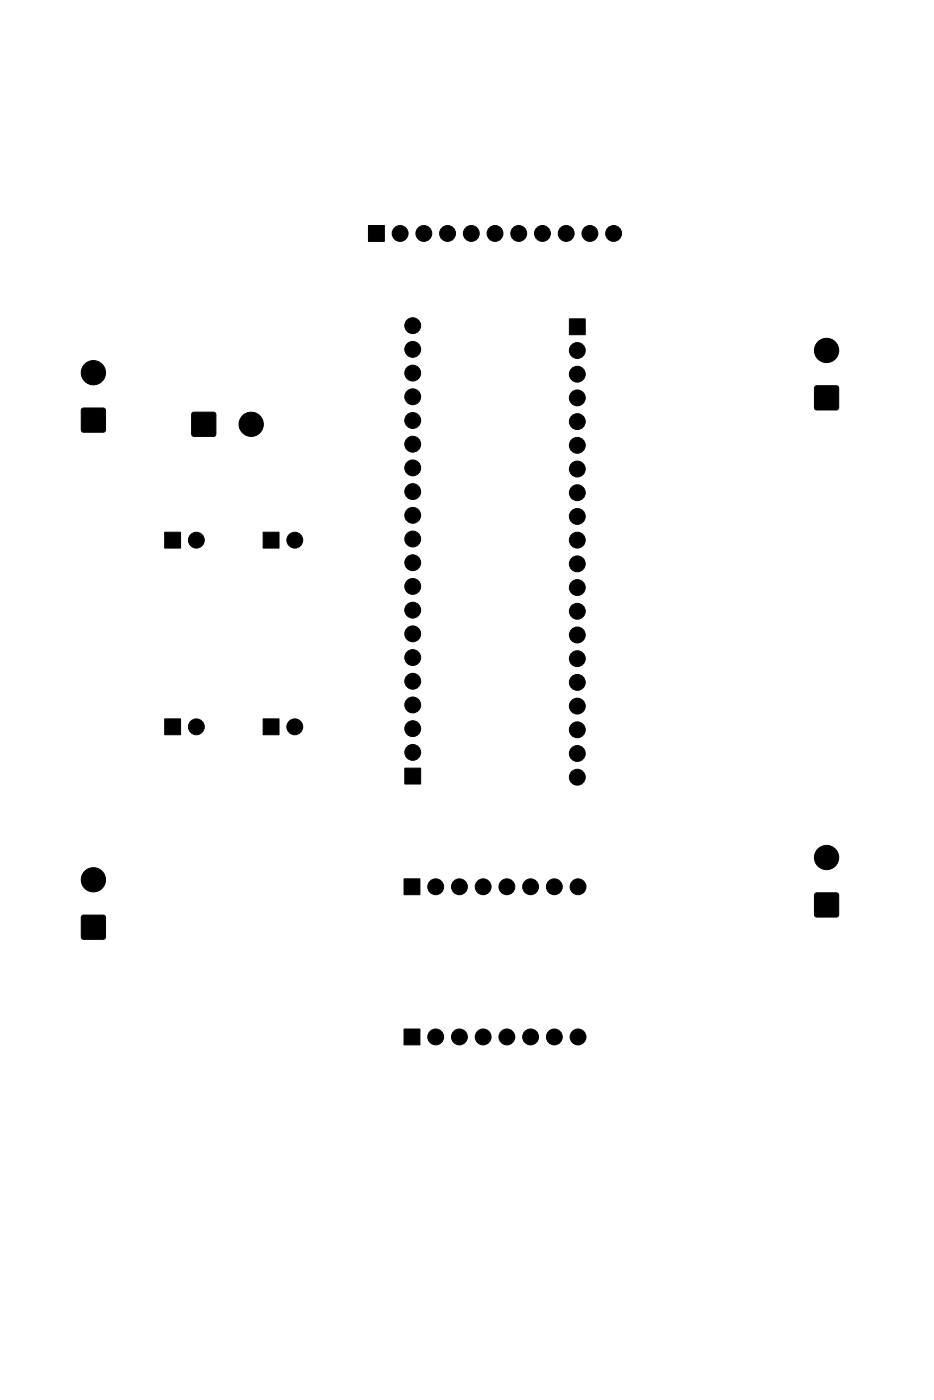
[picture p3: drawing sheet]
<svg xmlns="http://www.w3.org/2000/svg" width="100mm" height="150mm" viewBox="0 0 100 150" stroke-linecap="round" stroke-linejoin="round" font-family="sans-serif">
<g fill="#000" stroke="#000" stroke-width=".11">
<path d="M39.4 24.2h1.7v1.7h-1.7zM61 34.2h1.7v1.7h-1.7zM8.8 43.8l.1-.1h2.1l.2 .1 .1 .2v2.1l-.1 .1-.2 .1h-2.1l-.1-.1-.1-.1v-2.1zM17.6 57h1.7v1.7h-1.7zM20.6 44.2h.2h2.1h.1l.1 .2v2.1l-.1 .2-.1 .1h-2.1l-.2-.1-.1-.2v-2.1zM28.2 57h1.7v1.7h-1.7zM87.3 41.4l.1-.1h2.1l.2 .1 .1 .2v2.1l-.1 .2h-.2h-2.1h-.1l-.1-.2v-2.1zM17.6 77h1.7v1.7h-1.7zM28.2 77h1.7v1.7h-1.7zM43.3 82.3h1.7v1.7h-1.7zM43.3 94.2h1.7v1.7h-1.7zM87.3 95.7h.1h2.1h.2l.1 .2v2.1l-.1 .2-.2 .1h-2.1l-.1-.1-.1-.2v-2.1z"/>
<path d="M8.8 98.1l.1-.1h2.1l.2 .1 .1 .2v2.1l-.1 .2h-.2h-2.1h-.1l-.1-.2v-2.1zM43.3 110.3h1.7v1.7h-1.7z"/>
<circle cx="10" cy="39.9" r="1.3"/>
<circle cx="42.8" cy="25" r=".85"/>
<circle cx="44.2" cy="37.4" r=".85"/>
<circle cx="44.2" cy="40" r=".85"/>
<circle cx="44.2" cy="34.9" r=".85"/>
<circle cx="45.4" cy="25" r=".85"/>
<circle cx="47.9" cy="25" r=".85"/>
<circle cx="50.5" cy="25" r=".85"/>
<circle cx="53" cy="25" r=".85"/>
<circle cx="55.5" cy="25" r=".85"/>
<circle cx="58.1" cy="25" r=".85"/>
<circle cx="60.6" cy="25" r=".85"/>
<circle cx="61.8" cy="37.6" r=".85"/>
<circle cx="63.2" cy="25" r=".85"/>
<circle cx="65.7" cy="25" r=".85"/>
<circle cx="88.5" cy="37.5" r="1.3"/>
<circle cx="21" cy="57.9" r=".85"/>
<circle cx="26.9" cy="45.5" r="1.3"/>
<circle cx="31.6" cy="57.9" r=".85"/>
<circle cx="44.2" cy="50.1" r=".85"/>
<circle cx="44.2" cy="55.2" r=".85"/>
<circle cx="44.2" cy="52.7" r=".85"/>
<circle cx="44.2" cy="45.1" r=".85"/>
<circle cx="44.2" cy="42.5" r=".85"/>
<circle cx="44.2" cy="57.8" r=".85"/>
<circle cx="44.2" cy="47.6" r=".85"/>
<circle cx="61.8" cy="52.8" r=".85"/>
<circle cx="61.8" cy="57.9" r=".85"/>
<circle cx="61.8" cy="45.2" r=".85"/>
<circle cx="61.8" cy="40.1" r=".85"/>
<circle cx="61.8" cy="50.3" r=".85"/>
<circle cx="61.8" cy="55.3" r=".85"/>
<circle cx="61.8" cy="47.7" r=".85"/>
<circle cx="61.8" cy="42.6" r=".85"/>
<circle cx="21" cy="77.9" r=".85"/>
<circle cx="31.6" cy="77.9" r=".85"/>
<circle cx="44.2" cy="62.8" r=".85"/>
<circle cx="44.2" cy="65.4" r=".85"/>
<circle cx="44.2" cy="60.3" r=".85"/>
<circle cx="44.2" cy="78.1" r=".85"/>
<circle cx="44.2" cy="67.9" r=".85"/>
<circle cx="44.2" cy="70.5" r=".85"/>
<circle cx="44.2" cy="73" r=".85"/>
<circle cx="44.2" cy="75.5" r=".85"/>
<circle cx="61.8" cy="70.6" r=".85"/>
<circle cx="61.8" cy="68" r=".85"/>
<circle cx="61.8" cy="73.1" r=".85"/>
<circle cx="61.8" cy="75.7" r=".85"/>
<circle cx="61.8" cy="78.2" r=".85"/>
<circle cx="61.8" cy="65.5" r=".85"/>
<circle cx="61.8" cy="63" r=".85"/>
<circle cx="61.8" cy="60.4" r=".85"/>
<circle cx="10" cy="94.3" r="1.3"/>
<circle cx="44.2" cy="80.6" r=".85"/>
<circle cx="46.6" cy="95" r=".85"/>
<circle cx="49.2" cy="95" r=".85"/>
<circle cx="51.7" cy="95" r=".85"/>
<circle cx="54.3" cy="95" r=".85"/>
<circle cx="56.8" cy="95" r=".85"/>
<circle cx="59.3" cy="95" r=".85"/>
<circle cx="61.8" cy="80.7" r=".85"/>
<circle cx="61.8" cy="83.3" r=".85"/>
<circle cx="61.9" cy="95" r=".85"/>
<circle cx="88.5" cy="91.9" r="1.3"/>
<circle cx="46.6" cy="111.1" r=".85"/>
<circle cx="49.2" cy="111.1" r=".85"/>
<circle cx="51.7" cy="111.1" r=".85"/>
<circle cx="54.3" cy="111.1" r=".85"/>
<circle cx="56.8" cy="111.1" r=".85"/>
<circle cx="59.3" cy="111.1" r=".85"/>
<circle cx="61.9" cy="111.1" r=".85"/>
</g>
</svg>
